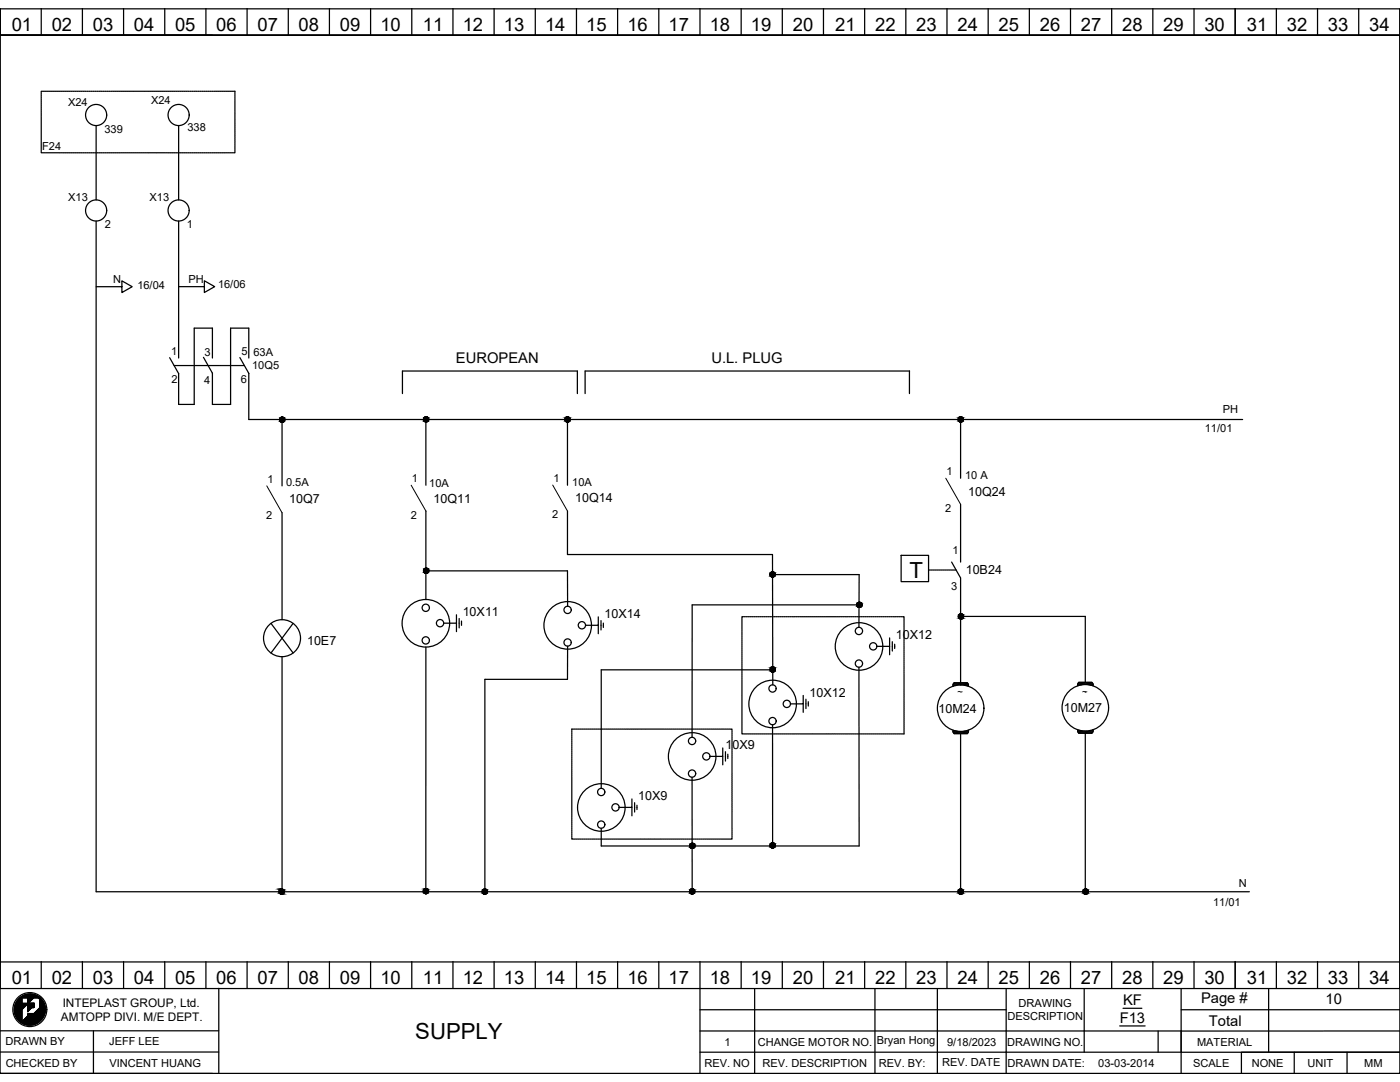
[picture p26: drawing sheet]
<svg xmlns="http://www.w3.org/2000/svg" width="279mm" height="216mm" viewBox="0 0 279 216" stroke-linecap="round" stroke-linejoin="round" font-family="sans-serif">
<defs><g id="words">
<g font-size="4.4">
<text x="181.5" y="115.3">T</text>
<text x="82.9" y="207.3">SUPPLY</text>
</g>
<g font-size="3.7">
<text x="2.3" y="6.2">01</text>
<text x="10.3" y="6.2">02</text>
<text x="18.5" y="6.2">03</text>
<text x="26.7" y="6.2">04</text>
<text x="34.9" y="6.2">05</text>
<text x="43.2" y="6.2">06</text>
<text x="51.4" y="6.2">07</text>
<text x="59.6" y="6.2">08</text>
<text x="67.8" y="6.2">09</text>
<text x="75.9" y="6.2">10</text>
<text x="84.4" y="6.2">11</text>
<text x="92.4" y="6.2">12</text>
<text x="100.6" y="6.2">13</text>
<text x="108.8" y="6.2">14</text>
<text x="117" y="6.2">15</text>
<text x="125.2" y="6.2">16</text>
<text x="133.4" y="6.2">17</text>
<text x="141.6" y="6.2">18</text>
<text x="149.8" y="6.2">19</text>
<text x="158.2" y="6.2">20</text>
<text x="166.7" y="6.2">21</text>
<text x="174.7" y="6.2">22</text>
<text x="182.9" y="6.2">23</text>
<text x="191.1" y="6.2">24</text>
<text x="199.3" y="6.2">25</text>
<text x="207.5" y="6.2">26</text>
<text x="215.7" y="6.2">27</text>
<text x="223.9" y="6.2">28</text>
<text x="232.2" y="6.2">29</text>
<text x="240.4" y="6.2">30</text>
<text x="248.8" y="6.2">31</text>
<text x="256.8" y="6.2">32</text>
<text x="265" y="6.2">33</text>
<text x="273.2" y="6.2">34</text>
<text x="2.3" y="196.4">01</text>
<text x="10.3" y="196.4">02</text>
<text x="18.5" y="196.4">03</text>
<text x="26.7" y="196.4">04</text>
<text x="34.9" y="196.4">05</text>
<text x="43.2" y="196.4">06</text>
<text x="51.4" y="196.4">07</text>
<text x="59.6" y="196.4">08</text>
<text x="67.8" y="196.4">09</text>
<text x="75.9" y="196.4">10</text>
<text x="84.4" y="196.4">11</text>
<text x="92.4" y="196.4">12</text>
<text x="100.6" y="196.4">13</text>
<text x="108.8" y="196.4">14</text>
<text x="117" y="196.4">15</text>
<text x="125.2" y="196.4">16</text>
<text x="133.4" y="196.4">17</text>
<text x="141.6" y="196.4">18</text>
<text x="149.8" y="196.4">19</text>
<text x="158.2" y="196.4">20</text>
<text x="166.7" y="196.4">21</text>
<text x="174.7" y="196.4">22</text>
<text x="182.9" y="196.4">23</text>
<text x="191.1" y="196.4">24</text>
<text x="199.3" y="196.4">25</text>
<text x="207.5" y="196.4">26</text>
<text x="215.7" y="196.4">27</text>
<text x="223.9" y="196.4">28</text>
<text x="232.2" y="196.4">29</text>
<text x="240.4" y="196.4">30</text>
<text x="248.8" y="196.4">31</text>
<text x="256.8" y="196.4">32</text>
<text x="265" y="196.4">33</text>
<text x="273.2" y="196.4">34</text>
</g>
<g font-size="2.9">
<text x="91" y="72.5">EUROPEAN</text>
<text x="142" y="72.5">U.L. PLUG</text>
<text x="224.1" y="200.6">KF</text>
<text x="239.7" y="200.1">Page #</text>
<text x="264.6" y="200.4">10</text>
<text x="223.5" y="204.1">F13</text>
<text x="241.3" y="204.6">Total</text>
</g>
<g font-size="2.5">
<text x="57.7" y="100.4">10Q7</text>
<text x="86.5" y="100.3">10Q11</text>
<text x="114.8" y="100.3">10Q14</text>
<text x="193.2" y="98.9">10Q24</text>
<text x="192.7" y="114.6">10B24</text>
<text x="92.3" y="122.9">10X11</text>
<text x="120.6" y="123.3">10X14</text>
<text x="61.3" y="128.7">10E7</text>
<text x="178.8" y="127.5">10X12</text>
<text x="161.5" y="139">10X12</text>
<text x="187.3" y="142.2">10M24</text>
<text x="212.3" y="142">10M27</text>
<text x="144.8" y="149.5">10X9</text>
<text x="127.4" y="159.6">10X9</text>
</g>
<g font-size="2.4">
<text x="12.2" y="203.7">AMTOPP DIVI. M/E DEPT.</text>
<text x="12.5" y="200.9">INTEPLAST GROUP, Ltd.</text>
</g>
<g font-size="2.2">
<text x="13.6" y="21.2">X24</text>
<text x="30.1" y="20.8">X24</text>
<text x="8.4" y="29.9">F24</text>
<text x="20.9" y="26.6">339</text>
<text x="37.4" y="26.2">338</text>
<text x="13.6" y="40">X13</text>
<text x="29.8" y="40">X13</text>
<text x="20.9" y="45.4">2</text>
<text x="37.3" y="45.4">1</text>
<text x="22.6" y="56.5">N</text>
<text x="27.4" y="57.6">16/04</text>
<text x="37.6" y="56.5">PH</text>
<text x="43.5" y="57.5">16/06</text>
<text x="34.2" y="70.9">1</text>
<text x="40.8" y="71.1">3</text>
<text x="48.2" y="70.9">5</text>
<text x="50.6" y="71.1">63A</text>
<text x="34.2" y="76.5">2</text>
<text x="40.7" y="76.6">4</text>
<text x="48.1" y="76.5">6</text>
<text x="50.3" y="73.7">10Q5</text>
<text x="244" y="82.5">PH</text>
<text x="240.4" y="86.2">11/01</text>
<text x="188.9" y="94.8">1</text>
<text x="192.6" y="95.6">10 A</text>
<text x="53.4" y="96.3">1</text>
<text x="57.1" y="96.9">0.5A</text>
<text x="82.2" y="96.2">1</text>
<text x="85.7" y="97.1">10A</text>
<text x="110.4" y="96.2">1</text>
<text x="114.2" y="97.1">10A</text>
<text x="53.1" y="103.6">2</text>
<text x="82" y="103.5">2</text>
<text x="110.2" y="103.4">2</text>
<text x="188.6" y="102.1">2</text>
<text x="190.1" y="110.5">1</text>
<text x="189.8" y="117.8">3</text>
<text x="247.3" y="177">N</text>
<text x="242.1" y="180.7">11/01</text>
<text x="201" y="203.6">DESCRIPTION</text>
<text x="203.2" y="200.9">DRAWING</text>
<text x="1.1" y="208.6">DRAWN BY</text>
<text x="21.8" y="208.6">JEFF LEE</text>
<text x="144.6" y="208.6">1</text>
<text x="151.2" y="208.6">CHANGE MOTOR NO.</text>
<text x="175" y="208.4">Bryan Hong</text>
<text x="189" y="208.6">9/18/2023</text>
<text x="201" y="208.6">DRAWING NO.</text>
<text x="238.9" y="208.6">MATERIAL</text>
<text x="1.1" y="212.8">CHECKED BY</text>
<text x="21.8" y="212.8">VINCENT HUANG</text>
<text x="140.6" y="212.9">REV. NO</text>
<text x="152.2" y="212.9">REV. DESCRIPTION</text>
<text x="175.4" y="212.9">REV. BY:</text>
<text x="188" y="212.6">REV. DATE</text>
<text x="201.1" y="212.9">DRAWN DATE:</text>
<text x="219.2" y="212.9">03-03-2014</text>
<text x="238.1" y="212.9">SCALE</text>
<text x="249.8" y="212.9">NONE</text>
<text x="260.9" y="212.8">UNIT</text>
<text x="272.3" y="212.9">MM</text>
</g>
<g font-size="1.9">
<text x="191.1" y="138.7">~</text>
<text x="216" y="138.6">~</text>
</g>
</g></defs>
<g fill="none" stroke="#000" stroke-width=".25">
<path d="M0 1.8h279.4v212.4h-279.4zM0 7v-5.2v190.1v-4.2M8.2 1.7v5.3M8.2 18.5v.2M8.2 18.9v.2M8.2 19.3v.2M8.2 19.7v.2M8.5 18.2h-.3v.2M8.6 18.2h.3M9 18.2h.3M9.4 18.2h.3M9.8 18.2h.3"/>
<path d="M10.2 18.2h.3M10.6 18.2h.3M11 18.2h.3M11.4 18.2h.3M11.8 18.2h.3M12.2 18.2h.3M12.6 18.2h.3M13 18.2h.3M13.4 18.2h.3M13.8 18.2h.2M14.2 18.2h.2M14.6 18.2h.2"/>
<path d="M15 18.2h.2M15.4 18.2h.2M15.8 18.2h.2M16.2 18.2h.2M16.4 1.7v5.3M16.6 18.2h.2M16.9 18.2h.3M17.3 18.2h.3M17.7 18.2h.3M18.1 18.2h.3M18.5 18.2h.3M18.9 18.2h.3"/>
<path d="M19.3 18.2h.3M19.7 18.2h.3M20.1 18.2h.3M20.5 18.2h.3M20.9 18.2h.3M21.3 18.2h.3M21.7 18.2h.3M22.1 18.2h.3M22.5 18.2h.2M22.9 18.2h.2M23.3 18.2h.2M23.7 18.2h.2"/>
<path d="M24.1 18.2h.2M24.5 18.2h.2M24.7 1.7v5.3M24.9 18.2h.2M25.3 18.2h.2M25.6 18.2h.3M26 18.2h.3M26.4 18.2h.3M26.8 18.2h.3M27.2 18.2h.3M27.6 18.2h.3M28 18.2h.3"/>
<path d="M28.4 18.2h.3M28.8 18.2h.3M29.2 18.2h.3M29.6 18.2h.3M30 18.2h.3M30.4 18.2h.3M30.8 18.2h.2M31.2 18.2h.2M31.6 18.2h.2M32 18.2h.2M32.4 18.2h.2M32.8 18.2h.2"/>
<path d="M32.9 1.7v5.3M33.2 18.2h.2M33.6 18.2h.2M33.9 18.2h.3M34.3 18.2h.3M34.7 18.2h.3M35.1 18.2h.3M35.5 18.2h.3M35.9 18.2h.3M36.3 18.2h.3M36.7 18.2h.3M37.1 18.2h.3"/>
<path d="M37.5 18.2h.3M37.9 18.2h.3M38.3 18.2h.3M38.7 18.2h.3M39.1 18.2h.2M39.5 18.2h.2M39.9 18.2h.2M40.3 18.2h.2M40.7 18.2h.2M41.1 18.2h.2M41.1 1.7v5.3M41.5 18.2h.2"/>
<path d="M41.9 18.2h.2M42.2 18.2h.3M42.4 7h-42.4h279.4M42.6 18.2h.3M43 18.2h.3M43.4 18.2h.3M43.8 18.2h.3M44.2 18.2h.3M44.6 18.2h.3M45 18.2h.3M45.4 18.2h.3M45.8 18.2h.3"/>
<path d="M46.2 18.2h.3M46.6 18.2h.3v.2M46.9 18.5v.2M46.9 18.9v.2M46.9 19.3v.2M46.9 19.7v.2M49.3 1.7v5.3M57.5 1.7v5.3M65.7 1.7v5.3M74 1.7v5.3M82.2 1.7v5.3M90.4 1.7v5.3"/>
<path d="M98.6 1.7v5.3M106.8 1.7v5.3M115 1.7v5.3M123.3 1.7v5.3M131.5 1.7v5.3M139.7 1.7v5.3M147.9 1.7v5.3M156.1 1.7v5.3M164.3 1.7v5.3M172.6 1.7v5.3M180.8 1.7v5.3M189 1.7v5.3"/>
<path d="M197.2 1.7v5.3M205.4 1.7v5.3M213.6 1.7v5.3M221.9 1.7v5.3M230.1 1.7v5.3M238.3 1.7v5.3M246.5 1.7v5.3M254.7 1.7v5.3M262.9 1.7v5.3M271.2 1.7v5.3M279.4 1.8v195.5h-279.4v-5.4h279.4M8.2 30.3v.2h.3"/>
<path d="M8.2 20.1v.2M8.2 20.5v.2M8.2 20.9v.2M8.2 21.3v.2M8.2 21.6v.3M8.2 22v.3M8.2 22.4v.3M8.2 22.8v.3M8.2 23.2v.3M8.2 23.6v.3M8.2 24v.3M8.2 24.4v.3"/>
<path d="M8.2 24.8v.3M8.2 25.2v.3M8.2 25.6v.3M8.2 26v.3M8.2 26.4v.3M8.2 26.8v.3M8.2 27.2v.2M8.2 27.6v.2M8.2 28v.2M8.2 28.4v.2M8.2 28.8v.2M8.2 29.2v.2"/>
<path d="M8.2 29.6v.2M8.2 30v.2M8.6 30.5h.3M9 30.5h.3M9.4 30.5h.3M9.8 30.5h.3M10.2 30.5h.3M10.6 30.5h.3M11 30.5h.3M11.4 30.5h.3M11.8 30.5h.3M12.2 30.5h.3"/>
<path d="M12.6 30.5h.3M13 30.5h.3M13.4 30.5h.3M13.8 30.5h.2M14.2 30.5h.2M14.6 30.5h.2M15 30.5h.2M15.4 30.5h.2M15.8 30.5h.2M16.2 30.5h.2M16.6 30.5h.2M16.9 30.5h.3"/>
<path d="M17.3 30.5h.3M17.7 30.5h.3M18.1 30.5h.3M18.5 30.5h.3M18.9 30.5h.3M19.2 25.1v14.8M19.3 30.5h.3M19.7 30.5h.3M20.1 30.5h.3M20.5 30.5h.3M20.9 30.5h.3M21.3 30.5h.3"/>
<path d="M21.7 30.5h.3M22.1 30.5h.3M22.5 30.5h.2M22.9 30.5h.2M23.3 30.5h.2M23.7 30.5h.2M24.1 30.5h.2M24.5 30.5h.2M24.9 30.5h.2M25.3 30.5h.2M25.6 30.5h.3M26 30.5h.3"/>
<path d="M26.4 30.5h.3M26.8 30.5h.3M27.2 30.5h.3M27.6 30.5h.3M28 30.5h.3M28.4 30.5h.3M28.8 30.5h.3M29.2 30.5h.3M29.6 30.5h.3M30 30.5h.3M30.4 30.5h.3M30.8 30.5h.2"/>
<path d="M31.2 30.5h.2M31.6 30.5h.2M32 30.5h.2M32.4 30.5h.2M32.8 30.5h.2M33.2 30.5h.2M33.6 30.5h.2M33.9 30.5h.3M34.3 30.5h.3M34.7 30.5h.3M35.1 30.5h.3M35.5 30.5h.3"/>
<path d="M35.6 25.1v14.8M35.9 30.5h.3M36.3 30.5h.3M36.7 30.5h.3M37.1 30.5h.3M37.5 30.5h.3M37.9 30.5h.3M38.3 30.5h.3M38.7 30.5h.3M39.1 30.5h.2M39.5 30.5h.2M39.9 30.5h.2"/>
<path d="M40.3 30.5h.2M40.7 30.5h.2M41.1 30.5h.2M41.5 30.5h.2M41.9 30.5h.2M42.2 30.5h.3M42.6 30.5h.3M43 30.5h.3M43.4 30.5h.3M43.8 30.5h.3M44.2 30.5h.3M44.6 30.5h.3"/>
<path d="M45 30.5h.3M45.4 30.5h.3M45.8 30.5h.3M46.2 30.5h.3M46.9 30.3v.2h-.3M46.9 20.1v.2M46.9 20.5v.2M46.9 20.9v.2M46.9 21.3v.2M46.9 21.6v.3M46.9 22v.3M46.9 22.4v.3"/>
<path d="M46.9 22.8v.3M46.9 23.2v.3M46.9 23.6v.3M46.9 24v.3M46.9 24.4v.3M46.9 24.8v.3M46.9 25.2v.3M46.9 25.6v.3M46.9 26v.3M46.9 26.4v.3M46.9 26.8v.3M46.9 27.2v.2"/>
<path d="M46.9 27.6v.2M46.9 28v.2M46.9 28.4v.2M46.9 28.8v.2M46.9 29.2v.2M46.9 29.6v.2M46.9 30v.2M19.2 57.2h5.1v-1.2l2.1 1.2-2.1 1.2v-1.2M19.2 44.1v133.8h230.1M35.6 57.2h5.2v-1.2l2 1.2-2 1.2v-1.2M35.6 44.1v27.3M33.9 71.4l1.7 3.1"/>
<path d="M34.7 72.9h.2M35 72.9h.1M35.2 72.9h.1M35.4 72.9h.1M35.6 72.9h.1M35.8 72.9h.1M36 72.9h.1M36.2 72.9h.1M36.4 72.9h.1M36.6 72.9h.1M36.8 72.9h.1M37 72.9h.1"/>
<path d="M37.1 72.9h.2M37.3 72.9h.2M37.5 72.9h.2M37.7 72.9h.2M37.9 72.9h.2M38.1 72.9h.2M38.3 72.9h.2M38.5 72.9h.2M38.7 72.9h.2M38.9 72.9h.2M39.1 72.9h.2M39.3 72.9h.2"/>
<path d="M39.5 72.9h.2M39.7 72.9h.1M39.9 72.9h.1M40.1 72.9h.1M40.3 72.9h.1M40.5 72.9h.1M40.6 71.3l1.8 3.2M40.7 72.9h.1M40.9 72.9h.1M41.1 72.9h.1M41.3 72.9h.1M41.5 72.9h.1"/>
<path d="M41.7 72.9h.1M41.9 72.9h.1M42.1 72.9h.1M42.3 72.9h.1M42.4 71.4v-5.9h-3.6v15.2h-3.2v-6.2M42.5 72.9h.1M42.7 72.9h.1M42.9 72.9h.1M43.1 72.9h.1M43.3 72.9h.1M43.5 72.9h.1M43.7 72.9h.1"/>
<path d="M43.9 72.9h.1M44.1 72.9h.1M44.3 72.9h.1M44.5 72.9h.1M44.7 72.9h.1M44.9 72.9h.1M45.1 72.9h.1M45.2 72.9h.2M45.5 72.9h.1M45.6 72.9h.2M45.8 72.9h.2M46 72.9h.2"/>
<path d="M46.2 72.9h.2M46.4 72.9h.2M46.6 72.9h.2M46.8 72.9h.2M47 72.9h.2M47.2 72.9h.2M47.4 72.9h.2M47.6 72.9h.2M47.8 72.9h.2M47.9 71.4l1.8 3.1M48 72.9h.1M48.2 72.9h.1"/>
<path d="M48.4 72.9h.1M48.6 72.9h.2M49.7 74.5v9.2h198.3M49.7 71.4v-5.9h-3.7v15.2h-3.6v-6.3M80.3 78.5v-4.5h34.9v4.5M116.8 78.5v-4.5h64.7v4.5M56.3 83.7v13.3M85 83.7v13.1M113.3 83.7v13.1M191.7 83.7v11.7M56.3 102.3v21.4M85 102v17.6"/>
<path d="M85 113.9h28.3v7.1M113.3 102v8.6h40.9v26.1M154.2 114.7h17.3l-.1 10.5M179.8 110.8h5.5v5.3h-5.5zM185.3 113.7h.3M185.8 113.7h.2M186.2 113.7h.2M186.5 113.7h.3M186.9 113.7h.3M187.3 113.7h.3M187.7 113.7h.3M188.1 113.7h.3"/>
<path d="M188.5 113.7h.3M188.9 113.7h.3M189.3 113.7h.3M189.7 113.7h.3M189.9 112.2l1.8 3.1v21M190.1 113.7h.3M190.5 113.7h.3M191.7 100.6v11.6M54.1 124.4l4.4 5.9M56.3 131v46.9M58.5 124.4l-4.4 5.9M85 129.1v48.7"/>
<path d="M91.1 122.7v1.6h-2.5M91.1 124.3v1.7M91.6 123.4v1.9M92.1 123.9v.9M113.3 128.9v6.7h-16.5v42.3M119.4 123.1v1.7h-2.5M119.4 124.8v1.6M119.9 123.8v1.9M120.4 124.3v.9M148.1 123.4v.2M148.1 123.8v.2M148.1 124.1v.3"/>
<path d="M148.1 124.5v.3M148.1 124.9v.3M148.1 125.3v.3M148.1 125.7v.3M148.1 126.1v.3M148.1 126.5v.3M148.1 126.9v.3M148.1 127.3v.3M148.1 127.7v.3M148.1 128.1v.3M148.1 128.5v.3M148.1 128.9v.3"/>
<path d="M148.1 129.3v.2M148.1 129.7v.2M148.1 130.1v.2M148.1 130.5v.2M148.1 130.9v.2M148.1 131.3v.2M148.1 131.7v.2M148.1 132v.3M148.1 132.4v.3M148.1 132.8v.3M148.1 133.2v.3M148.1 133.6v.3"/>
<path d="M148.1 134v.3M148.1 134.4v.3M148.1 134.8v.3M148.1 135.2v.3M148.1 135.6v.3M148.1 136v.3M148.1 136.4v.3M148.1 136.8v.3M148.1 137.2v.3M148.1 137.6v.2M148.1 138v.2M148.1 138.4v.2"/>
<path d="M148.1 138.8v.2M148.1 139.2v.2M148.1 139.6v.2M148.1 140v.2M148.4 123.1h-.3v.1M148.5 123.1h.3M148.9 123.1h.3M149.3 123.1h.3M149.7 123.1h.2M150.1 123.1h.2M150.5 123.1h.2M150.9 123.1h.2"/>
<path d="M151.3 123.1h.2M151.7 123.1h.2M152.1 123.1h.2M152.5 123.1h.2M152.8 123.1h.3M153.2 123.1h.3M153.6 123.1h.3M154 123.1h.3M154.2 133.7h-34.2v23.6M154.4 123.1h.3M154.8 123.1h.3M155.2 123.1h.3"/>
<path d="M155.6 123.1h.3M156 123.1h.3M156.4 123.1h.3M156.8 123.1h.3M157.2 123.1h.3M157.6 123.1h.3M158 123.1h.3M158.4 123.1h.2M158.8 123.1h.2M159.2 123.1h.2M159.6 123.1h.2M160 123.1h.2"/>
<path d="M160.3 138.8v1.7h-2.5M160.4 123.1h.2M160.8 123.1h.2M160.8 139.5v1.9M161.1 123.1h.3M161.5 123.1h.3M161.9 123.1h.3M162.3 123.1h.3M162.7 123.1h.3M163.1 123.1h.3M163.5 123.1h.3M163.9 123.1h.3"/>
<path d="M164.3 123.1h.3M164.7 123.1h.3M165.1 123.1h.3M165.5 123.1h.3M165.9 123.1h.3M166.3 123.1h.2M166.7 123.1h.2M167.1 123.1h.2M167.5 123.1h.2M167.9 123.1h.2M168.3 123.1h.2M168.7 123.1h.2"/>
<path d="M169.1 123.1h.2M169.4 123.1h.3M169.8 123.1h.3M170.2 123.1h.3M170.6 123.1h.3M171 123.1h.3M171.4 133.1l.1 35.7h-51.5v-3.5M171.4 123.1h.3M171.5 120.7h-33.4v26.4M171.8 123.1h.3M172.2 123.1h.3M172.6 123.1h.3"/>
<path d="M173 123.1h.3M173.4 123.1h.3M173.8 123.1h.3M174.2 123.1h.3M174.6 123.1h.3M175 123.1h.2M175.4 123.1h.2M175.8 123.1h.2M176.2 123.1h.2M176.6 123.1h.2M177 123.1h.2M177.4 123.1h.2"/>
<path d="M177.5 127.3v1.7h-2.5M177.5 129v1.7M177.8 123.1h.2M178.1 128v1.9M178.1 123.1h.3M178.5 123.1h.3M178.6 128.5v.9M178.9 123.1h.3M179.3 123.1h.3M179.7 123.1h.3M180.1 123.1h.3v.1M180.4 123.4v.2"/>
<path d="M180.4 123.8v.2M180.4 124.1v.3M180.4 124.5v.3M180.4 124.9v.3M180.4 125.3v.3M180.4 125.7v.3M180.4 126.1v.3M180.4 126.5v.3M180.4 126.9v.3M180.4 127.3v.3M180.4 127.7v.3M180.4 128.1v.3"/>
<path d="M180.4 128.5v.3M180.4 128.9v.3M180.4 129.3v.2M180.4 129.7v.2M180.4 130.1v.2M180.4 130.5v.2M180.4 130.9v.2M180.4 131.3v.2M180.4 131.7v.2M180.4 132v.3M180.4 132.4v.3M180.4 132.8v.3"/>
<path d="M180.4 133.2v.3M180.4 133.6v.3M180.4 134v.3M180.4 134.4v.3M180.4 134.8v.3M180.4 135.2v.3M180.4 135.6v.3M180.4 136v.3M180.4 136.4v.3M180.4 136.8v.3M180.4 137.2v.3M180.4 137.6v.2"/>
<path d="M180.4 138v.2M180.4 138.4v.2M180.4 138.8v.2M180.4 139.2v.2M180.4 139.6v.2M180.4 140v.2M190.4 136.2l-.2 .4v.3M190.4 136.2h2.6M190.5 136.2l-.2 .3M190.7 136.2l-.5 .6M190.9 136.2l-.6 .7M191.2 136.2l-.6 .6"/>
<path d="M191.4 136.2l-.5 .5M191.6 136.2l-.4 .5M191.7 123h24.9v13.1M191.7 136.6v.1M191.9 136.2l-.5 .5M192.1 136.2l-.4 .5M192.4 136.2l-.5 .5M192.6 136.2l-.5 .5M192.8 136.2l-.5 .5M193 136.2l.2 .3 .1 .4M193 136.3l-.5 .4M193.2 136.4l-.5 .4"/>
<path d="M193.2 136.5l-.3 .3M193.3 136.7l-.2 .2M215.3 136.1l-.2 .4v.4M215.3 136.1l2.6 .1 .2 .2 .1 .5M215.4 136.1l-.3 .3M215.6 136.1l-.5 .6M215.8 136.1l-.7 .7M216.1 136.1l-.6 .6M216.3 136.1l-.5 .6M216.5 136.1l-.4 .5M216.6 138v.1M216.8 136.1l-.5 .5"/>
<path d="M217 136.1l-.4 .5M217.2 136.1l-.4 .5M217.5 136.1l-.5 .5M217.7 136.1l-.5 .5M217.9 136.2l-.5 .5M218 136.3l-.4 .4M218.1 136.4l-.3 .3M218.2 136.6l-.2 .2M114.1 145.8v.3M114.1 146.2v.3M114.1 146.6v.3M114.1 147v.3"/>
<path d="M114.1 147.4v.3M114.1 147.8v.3M114.1 148.2v.3M114.1 148.6v.3M114.1 149v.3M114.1 149.4v.3M114.1 149.8v.3M114.1 150.2v.3M114.1 150.6v.3M114.1 151v.3M114.1 151.4v.2M114.1 151.8v.2"/>
<path d="M114.1 152.2v.2M114.1 152.6v.2M114.1 153v.2M114.1 153.4v.2M114.1 153.8v.2M114.1 154.2v.2M114.1 154.5v.3M114.1 154.9v.3M114.1 155.3v.3M114.1 155.7v.3M114.1 156.1v.3M114.1 156.5v.3"/>
<path d="M114.1 156.9v.3M114.1 157.3v.3M114.1 157.7v.3M114.1 158.1v.3M114.1 158.5v.3M114.1 158.9v.3M114.1 159.3v.3M114.1 159.7v.2M114.4 145.5h-.3v.2M114.5 145.5h.3M114.9 145.5h.3M115.3 145.5h.3"/>
<path d="M115.7 145.5h.3M116.1 145.5h.3M116.5 145.5h.3M116.9 145.5h.3M117.3 145.5h.3M117.7 145.5h.3M118.1 145.5h.3M118.5 145.5h.3M118.9 145.5h.3M119.3 145.5h.3M119.7 145.5h.3M120.1 145.5h.2"/>
<path d="M120.5 145.5h.2M120.9 145.5h.2M121.3 145.5h.2M121.7 145.5h.2M122.1 145.5h.2M122.5 145.5h.2M122.9 145.5h.2M123.2 145.5h.3M123.6 145.5h.3M124 145.5h.3M124.4 145.5h.3M124.8 145.5h.3"/>
<path d="M125.2 145.5h.3M125.6 145.5h.3M126 145.5h.3M126.1 159.4v1.7h-2.5M126.4 145.5h.3M126.8 145.5h.3M127.2 145.5h.3M127.6 145.5h.3M128 145.5h.3M128.4 145.5h.3M128.8 145.5h.2M129.2 145.5h.2"/>
<path d="M129.6 145.5h.2M130 145.5h.2M130.4 145.5h.2M130.8 145.5h.2M131.2 145.5h.2M131.6 145.5h.2M131.9 145.5h.3M132.3 145.5h.3M132.7 145.5h.3M133.1 145.5h.3M133.5 145.5h.3M133.9 145.5h.3"/>
<path d="M134.3 145.5h.3M134.7 145.5h.3M135.1 145.5h.3M135.5 145.5h.3M135.9 145.5h.3M136.3 145.5h.3M136.7 145.5h.3M137.1 145.5h.2M137.5 145.5h.2M137.9 145.5h.2M138.1 155.1v22.8M138.3 145.5h.2"/>
<path d="M138.7 145.5h.2M139.1 145.5h.2M139.5 145.5h.2M139.9 145.5h.2M140.2 145.5h.3M140.6 145.5h.3M141 145.5h.3M141.4 145.5h.3M141.8 145.5h.3M142.2 145.5h.3M142.6 145.5h.3M143 145.5h.3"/>
<path d="M143.4 145.5h.3M143.8 145.5h.3M144.2 145.5h.3M144.2 149.2v1.7h-2.5M144.2 150.9v1.7M144.6 145.5h.3M144.8 150v1.9M145 145.5h.3M145.3 150.5v.9M145.4 145.5h.2M145.8 145.5h.3v.2M146.1 145.8v.3"/>
<path d="M146.1 146.2v.3M146.1 146.6v.3M146.1 147v.3M146.1 147.4v.3M146.1 147.8v.3M146.1 148.2v.3M146.1 148.6v.3M146.1 149v.3M146.1 149.4v.3M146.1 149.8v.3M146.1 150.2v.3M146.1 150.6v.3"/>
<path d="M146.1 151v.3M146.1 151.4v.2M146.1 151.8v.2M146.1 152.2v.2M146.1 152.6v.2M146.1 153v.2M146.1 153.4v.2M146.1 153.8v.2M146.1 154.2v.2M146.1 154.5v.3M146.1 154.9v.3M146.1 155.3v.3"/>
<path d="M146.1 155.7v.3M146.1 156.1v.3M146.1 156.5v.3M146.1 156.9v.3M146.1 157.3v.3M146.1 157.7v.3M146.1 158.1v.3M146.1 158.5v.3M146.1 158.9v.3M146.1 159.3v.3M146.1 159.7v.2M148.1 146.3v.1h.3"/>
<path d="M148.1 140.4v.2M148.1 140.7v.3M148.1 141.1v.3M148.1 141.5v.3M148.1 141.9v.3M148.1 142.3v.3M148.1 142.7v.3M148.1 143.1v.3M148.1 143.5v.3M148.1 143.9v.3M148.1 144.3v.3M148.1 144.7v.3"/>
<path d="M148.1 145.1v.3M148.1 145.5v.3M148.1 145.9v.3M148.5 146.4h.3M148.9 146.4h.3M149.3 146.4h.3M149.7 146.4h.2M150.1 146.4h.2M150.5 146.4h.2M150.9 146.4h.2M151.3 146.4h.2M151.7 146.4h.2"/>
<path d="M152.1 146.4h.2M152.5 146.4h.2M152.8 146.4h.3M153.2 146.4h.3M153.6 146.4h.3M154 146.4h.3M154.2 144.6v24.1M154.4 146.4h.3M154.8 146.4h.3M155.2 146.4h.3M155.6 146.4h.3M156 146.4h.3"/>
<path d="M156.4 146.4h.3M156.8 146.4h.3M157.2 146.4h.3M157.6 146.4h.3M158 146.4h.3M158.4 146.4h.2M158.8 146.4h.2M159.2 146.4h.2M159.6 146.4h.2M160 146.4h.2M160.3 140.5v1.6M160.4 146.4h.2"/>
<path d="M160.8 146.4h.2M161.1 146.4h.3M161.3 140v.9M161.5 146.4h.3M161.9 146.4h.3M162.3 146.4h.3M162.7 146.4h.3M163.1 146.4h.3M163.5 146.4h.3M163.9 146.4h.3M164.3 146.4h.3M164.7 146.4h.3"/>
<path d="M165.1 146.4h.3M165.5 146.4h.3M165.9 146.4h.3M166.3 146.4h.2M166.7 146.4h.2M167.1 146.4h.2M167.5 146.4h.2M167.9 146.4h.2M168.3 146.4h.2M168.7 146.4h.2M169.1 146.4h.2M169.4 146.4h.3"/>
<path d="M169.8 146.4h.3M170.2 146.4h.3M170.6 146.4h.3M171 146.4h.3M171.4 146.4h.3M171.8 146.4h.3M172.2 146.4h.3M172.6 146.4h.3M173 146.4h.3M173.4 146.4h.3M173.8 146.4h.3M174.2 146.4h.3"/>
<path d="M174.6 146.4h.3M175 146.4h.2M175.4 146.4h.2M175.8 146.4h.2M176.2 146.4h.2M176.6 146.4h.2M177 146.4h.2M177.4 146.4h.2M177.8 146.4h.2M178.1 146.4h.3M178.5 146.4h.3M178.9 146.4h.3"/>
<path d="M179.3 146.4h.3M179.7 146.4h.3M180.4 140.4v.2M180.4 140.7v.3M180.4 141.1v.3M180.4 141.5v.3M180.4 141.9v.3M180.4 142.3v.3M180.4 142.7v.3M180.4 143.1v.3M180.4 143.5v.3M180.4 143.9v.3"/>
<path d="M180.4 144.3v.3M180.4 144.7v.3M180.4 145.1v.3M180.4 145.5v.3M180.4 145.9v.3M180.4 146.3v.1h-.3M190.2 145.7v.3l.2 .4h2.6M190.3 145.7l-.1 .2M190.5 145.8l-.3 .3M190.7 145.8l-.4 .5M190.9 145.9l-.5 .5M191.1 145.9l-.5 .5"/>
<path d="M191.3 145.9l-.4 .5M191.5 146l-.4 .4M191.7 146.4v31.5M191.7 146h.1M191.8 146l-.5 .4M192 145.9l-.4 .5M192.3 145.9l-.5 .5M192.5 145.9l-.5 .5M192.8 145.8l-.5 .6M193.2 145.7l-.7 .7M193.2 146.1l-.2 .3M193.3 145.7l-.1 .5-.2 .2"/>
<path d="M193.3 145.9l-.6 .5M215.1 145.6v.3l.2 .4M215.2 145.7l-.1 .1M215.4 145.7l-.3 .3M215.6 145.8l-.4 .4M215.8 145.8l-.5 .5M216 145.8l-.5 .5M216.2 145.9l-.5 .4M216.4 145.9l-.4 .4M216.6 146.3v31.6M216.7 145.9l-.5 .4M216.9 145.9l-.5 .4"/>
<path d="M217.2 145.8l-.5 .5M217.4 145.8l-.5 .5M217.7 145.7l-.6 .6M218.1 145.6l-.7 .7M218.1 146.1l-.2 .2M218.2 145.6l-.1 .5-.2 .2h-2.6M218.2 145.8l-.6 .5M114.1 167.2v.2h.3M114.1 160.1v.2M114.1 160.5v.2M114.1 160.9v.2M114.1 161.3v.2"/>
<path d="M114.1 161.7v.2M114.1 162.1v.2M114.1 162.4v.3M114.1 162.8v.3M114.1 163.2v.3M114.1 163.6v.3M114.1 164v.3M114.1 164.4v.3M114.1 164.8v.3M114.1 165.2v.3M114.1 165.6v.3M114.1 166v.3"/>
<path d="M114.1 166.4v.3M114.1 166.8v.3M114.5 167.4h.3M114.9 167.4h.3M115.3 167.4h.3M115.7 167.4h.3M116.1 167.4h.3M116.5 167.4h.3M116.9 167.4h.3M117.3 167.4h.3M117.7 167.4h.3M118.1 167.4h.3"/>
<path d="M118.5 167.4h.3M118.9 167.4h.3M119.3 167.4h.3M119.7 167.4h.3M120.1 167.4h.2M120.5 167.4h.2M120.9 167.4h.2M121.3 167.4h.2M121.7 167.4h.2M122.1 167.4h.2M122.5 167.4h.2M122.9 167.4h.2"/>
<path d="M123.2 167.4h.3M123.6 167.4h.3M124 167.4h.3M124.4 167.4h.3M124.8 167.4h.3M125.2 167.4h.3M125.6 167.4h.3M126 167.4h.3M126.1 161.1v1.7M126.4 167.4h.3M126.7 160.2v1.8M126.8 167.4h.3"/>
<path d="M127.1 160.7v.8M127.2 167.4h.3M127.6 167.4h.3M128 167.4h.3M128.4 167.4h.3M128.8 167.4h.2M129.2 167.4h.2M129.6 167.4h.2M130 167.4h.2M130.4 167.4h.2M130.8 167.4h.2M131.2 167.4h.2"/>
<path d="M131.6 167.4h.2M131.9 167.4h.3M132.3 167.4h.3M132.7 167.4h.3M133.1 167.4h.3M133.5 167.4h.3M133.9 167.4h.3M134.3 167.4h.3M134.7 167.4h.3M135.1 167.4h.3M135.5 167.4h.3M135.9 167.4h.3"/>
<path d="M136.3 167.4h.3M136.7 167.4h.3M137.1 167.4h.2M137.5 167.4h.2M137.9 167.4h.2M138.3 167.4h.2M138.7 167.4h.2M139.1 167.4h.2M139.5 167.4h.2M139.9 167.4h.2M140.2 167.4h.3M140.6 167.4h.3"/>
<path d="M141 167.4h.3M141.4 167.4h.3M141.8 167.4h.3M142.2 167.4h.3M142.6 167.4h.3M143 167.4h.3M143.4 167.4h.3M143.8 167.4h.3M144.2 167.4h.3M144.6 167.4h.3M145 167.4h.3M145.4 167.4h.2"/>
<path d="M146.1 167.2v.2h-.3M146.1 160.1v.2M146.1 160.5v.2M146.1 160.9v.2M146.1 161.3v.2M146.1 161.7v.2M146.1 162.1v.2M146.1 162.4v.3M146.1 162.8v.3M146.1 163.2v.3M146.1 163.6v.3M146.1 164v.3"/>
<path d="M146.1 164.4v.3M146.1 164.8v.3M146.1 165.2v.3M146.1 165.6v.3M146.1 166v.3M146.1 166.4v.3M146.1 166.8v.3M4 199.1l-.4 .4M4.2 198.9l-.8 .8M4.3 198.9h1.2v1.3h-1.2zM4.4 199.2l-1.5 1.4M4.4 199.2l-1.5 1.5"/>
<path d="M4.4 199.3l-1.5 1.5M4.4 199.4l-1.5 1.5M4.4 199.4l-1.5 1.6M4.4 199.5l-1.5 1.5M4.4 199.6l-1.5 1.5M4.4 199.7l-1.6 1.5M4.4 199.7l-1.6 1.6M4.4 199.8l-1.6 1.5M4.4 199.9l-1.6 1.5M4.4 199.9l-1.6 1.6M4.4 200l-1.6 1.6M4.4 198.7l-1.2 1.2"/>
<path d="M4.6 198.7l-1.4 1.4M4.7 198.6l-1.6 1.6M4.8 198.6l-1.7 1.7M4.9 198.5l-1.9 1.9M5.1 198.4l-2.1 2.1M5.2 198.4l-.7 .7M5.3 198.4l-.7 .7M5.4 198.4l-.7 .7M5.5 198.4l-.8 .7M5.5 198.4l-.7 .7M5.6 198.4l-.7 .7M5.7 198.3l-.8 .8"/>
<path d="M5.8 198.3l-.8 .8M5.8 198.3l-.7 .8M5.9 198.3l-.8 .8M6 198.3l-.8 .8M6.1 198.3l-.8 .8M6.2 198.3l-.8 .8M6.2 198.3l-.7 .8M6.3 198.4l-.7 .7M6.4 198.4l-.8 .8M6.5 198.4l-.9 .9M6.6 198.4l-1 1M6.7 198.4l-1.1 1.1"/>
<path d="M6.7 198.4l-1.1 1.2M6.8 198.4l-1.2 1.3M6.8 198.9h.8l.4 .2 .1 1.9-1.3 1.3h-1.3v.4l-1.2 1.3v-2.5zM6.8 198.5l-1.2 1.2M6.9 198.5l-1.3 1.3M6.9 198.5l-1.3 1.4M7 198.5l-1.4 1.4M7 198.5l-1.4 1.5M7.1 198.5l-1.5 1.6M7.1 198.6l-1.5 1.5M7.2 198.6l-1.6 1.6M7.2 198.6l-4.1 4.1"/>
<path d="M7.3 198.6l-.5 .5M7.3 198.7l-.4 .4M7.4 198.7l-.5 .4M7.4 198.7l-.4 .4M7.5 198.7l-.4 .4M7.5 198.8l-.3 .3M7.6 198.8l-.3 .3M7.7 198.9l-.3 .2M7.7 198.9l-.2 .2M7.8 198.9l-.3 .2M7.8 198.9l-.2 .2M7.8 199l-.1 .1"/>
<path d="M7.9 199.3l.2-.1-.2 .2M7.9 199l-.2 .2M7.9 199.5l.3-.2-.3 .3M7.9 199.1l-.1 .1M8 199.1l-.2 .2M8.1 199.2l-.2 .3M8.2 191.9v5.3M8.2 199.3l-.3 .4M8.3 199.4l-.4 .3M8.3 199.4l-.4 .4M8.3 199.4l-.4 .5M8.4 199.5l-.5 .4"/>
<path d="M8.4 199.5l-.5 .5M8.5 199.6l-.6 .6M8.5 199.7l-.6 .6M8.6 199.8l-.7 .8M8.6 199.9l-.7 .7M8.7 199.9l-.8 .8M8.7 200l-.8 .8M16.4 191.9v5.3M24.7 191.9v5.3M32.9 191.9v5.3M41.1 191.9v5.3M43.7 197.2v17"/>
<path d="M49.3 191.9v5.3M57.5 191.9v5.3M65.7 191.9v5.3M74 191.9v5.3M82.2 191.9v5.3M90.4 191.9v5.3M98.6 191.9v5.3M106.8 191.9v5.3M115 191.9v5.3M123.3 191.9v5.3M131.5 191.9v5.3M139.7 191.9v22.3"/>
<path d="M147.9 191.9v5.3M150.6 197.3v16.9M156.1 191.9v5.3M164.3 191.9v5.3M172.6 191.9v5.3M174.6 197.3v16.9M180.8 191.9v5.3M187.1 197.3v16.9M189 191.9v5.3M197.2 191.9v5.3M200.8 197.3v16.9M205.4 191.9v5.3"/>
<path d="M213.6 191.9v5.3M216.4 197.3v8.4h19.3M221.9 191.9v5.3M230.1 191.9v5.3M235.7 197.3v16.9M238.3 191.9v5.3M246.5 191.9v5.3M253.2 197.3v12.7M254.7 191.9v5.3M262.9 191.9v5.3M271.2 191.9v5.3M0 209.9h43.7"/>
<path d="M0 205.7h43.7M0 214.2h42.4M4.4 201.5l-1.3 1.3M4.4 201.6l-1.2 1.2M4.4 201.9l-1.2 1.1M4.4 201.9l-1.1 1.1M4.4 202l-1.1 1.1M4.4 202.2l-1 1M4.4 202.5l-.9 .9M4.4 203l-.7 .6M4.4 200.1l-1.6 1.5M4.4 200.1l-1.6 1.6"/>
<path d="M4.4 200.2l-1.6 1.6M4.4 200.3l-1.5 1.5M4.4 201.6l-1.2 1.3M4.4 201.7l-1.2 1.2M4.4 201.8l-1.2 1.2M4.4 202.1l-1.1 1M4.4 202.1l-1 1.1M4.4 202.3l-1 1M4.4 202.3l-1 1 1-.9M4.4 202.6l-.8 .8M4.4 202.7l-.8 .8M4.4 202.8l-.8 .7"/>
<path d="M4.4 202.8l-.7 .8M4.4 202.9l-.7 .7M4.4 203l-.6 .7M4.4 203.1l-.6 .6M4.4 203.2l-.6 .5M4.4 203.2l-.5 .6M4.4 203.3l-.5 .5M4.4 203.4l-.5 .4M4.4 203.4l-.4 .5M4.4 203.5l-.4 .4M4.4 203.6l-.4 .3M4.4 203.6l-.3 .4"/>
<path d="M4.4 203.7l-.3 .3M4.5 200.3l-1.6 1.6M4.6 200.3l-1.7 1.7M4.7 200.3l-1.8 1.7M4.7 200.3l-1.8 1.8M4.8 200.3l-1.9 1.9M4.9 200.3l-2 1.9M4.9 200.3l-2 2M5 200.3l-2 2M5.1 200.3l-2.1 2.1M5.2 200.3l-2.2 2.2M5.3 200.3l-2.3 2.2"/>
<path d="M5.3 200.3l-2.3 2.3M5.4 200.3l-2.3 2.3M5.5 200.3l-2.4 2.4M5.6 200.2h-.1M5.6 202.2v.1M5.7 200.2l-.2 .1h.1M5.7 202.2l-.1 .1M5.7 202.2l-.1 .2M5.7 200.2l-.2 .2 .2-.1M5.8 202.2l-.2 .3M5.8 200.2l-.3 .3 .3-.2M5.9 202.2l-.3 .3"/>
<path d="M5.9 200.2l-.4 .3 .3-.2M5.9 202.2l-.3 .4M6 200.2l-.5 .4 .4-.3M6 200.3l-.4 .4M6 202.2l-1.8 1.8 .2-.2M6 200.2l-.5 .5M6.1 202.2l-1.8 1.9M6.1 200.2l-.6 .6 .5-.5M6.2 202.2l-1.9 1.9M6.2 200.2l-.7 .6 .7-.5M6.2 200.3l-.6 .7M6.3 200.2l-.8 .7"/>
<path d="M6.3 202.2l-1.9 1.9M6.3 200.2l-.8 .8 .8-.7M6.4 202.2l-2 2M6.4 201h.4M6.4 200.3l-.8 .8M6.4 200.2l-.9 .9M6.4 202.2l-1.9 2 2-2M6.5 200.2l-1 .9 1-.8M6.6 200.2l-1.1 1 1-.9M6.6 202.2l-2 2M6.6 202.2l-2 2.1M6.6 200.2l-1.1 1.1 1.1-1"/>
<path d="M6.7 202.2l-2 2.1M6.7 200.2l-1.2 1.2 1.2-1.1M6.7 200.4l-1.1 1.2M6.7 200.8l-.3 .3M6.7 200.8l-.2 .3M6.8 200.2l-1.3 1.2 1.2-1.1M6.8 200.2h-1.3v1.7l1.3-1.3M6.8 200.2v.8M6.8 200.2l-1.3 1.3 1.2-1.2M6.8 200.3l-1.3 1.3M6.8 200.4l-1.3 1.3 1.2-1.2M6.8 200.5l-1.3 1.2"/>
<path d="M6.8 200.5l-1.3 1.3M6.8 200.7l-.3 .3M6.8 200.8l-.3 .2M6.8 200.9l-.2 .2M6.8 201l-.1 .1M7.9 200.1l.5-.6-.5 .6M7.9 200.4l.7-.7-.7 .8M8.5 203.3l-.7 .7M8.6 203.1l-1 1M8.7 202.9l-1.3 1.3M8.7 200.1l-.8 .8M8.8 200.1l-.9 .9"/>
<path d="M8.8 202.8l-1.5 1.5M8.8 200.2l-.9 .8M8.8 200.2l-4.1 4.1M8.8 202.7l-1.6 1.6M8.8 200.3l-4 4M8.9 200.3l-4.1 4.1M8.9 202.5l-1.9 1.9M8.9 200.4l-4 4M8.9 202.4l-2 2M8.9 200.5l-3.9 3.9M8.9 200.5l-3.8 3.9M8.9 202.3l-2.1 2.1"/>
<path d="M8.9 200.6l-3.8 3.8M9 200.7l-3.8 3.8M9 202.2l-2.3 2.3M9 200.8l-3.7 3.7M9 202.1l-2.4 2.4M9 200.9l-3.6 3.6M9 202l-2.5 2.5M9 201l-3.5 3.5M9 201.9l-2.6 2.6M9 201.1l-3.4 3.4M9 201.8l-2.7 2.7M9.1 201.7l-2.9 2.9"/>
<path d="M9.1 201.2l-3.4 3.4M9.1 201.3l-3.3 3.3M9.1 201.5l-3.1 3.1M9.1 201.6l-3 3M9.1 201.4l-3.2 3.2M18.6 205.7v8.5M139.7 201.5h61.1M139.7 205.7h76.7v4.3M139.7 210h96M223.5 204.7h5M224.1 201.2h3.8M231.1 205.7v4.3"/>
<path d="M235.7 201.5h43.7M258.3 210h-10.5v4.2M268.8 210h-10.5v4.2M279.4 205.7h-43.7v4.3h43.7h-10.6v4.2"/>
<circle cx="19.2" cy="22.9" r="2.11"/>
<circle cx="35.6" cy="22.9" r="2.11"/>
<circle cx="19.2" cy="42" r="2.11"/>
<circle cx="35.6" cy="42" r="2.11"/>
<circle cx="56.3" cy="83.7" r=".52"/>
<circle cx="85" cy="83.7" r=".52"/>
<circle cx="113.3" cy="83.7" r=".52"/>
<circle cx="191.7" cy="83.7" r=".52"/>
<circle cx="85" cy="113.9" r=".52"/>
<circle cx="154.2" cy="114.6" r=".52"/>
<circle cx="56.3" cy="127.3" r="3.7"/>
<circle cx="85" cy="127.8" r=".73"/>
<circle cx="85" cy="121.3" r=".73"/>
<circle cx="85" cy="124.4" r="4.7"/>
<circle cx="87.8" cy="124.3" r=".73"/>
<circle cx="113.3" cy="121.7" r=".73"/>
<circle cx="113.3" cy="128.2" r=".73"/>
<circle cx="113.3" cy="124.8" r="4.7"/>
<circle cx="116.1" cy="124.8" r=".73"/>
<circle cx="154.2" cy="137.4" r=".73"/>
<circle cx="154.2" cy="133.6" r=".52"/>
<circle cx="171.4" cy="132.4" r=".73"/>
<circle cx="171.4" cy="125.9" r=".73"/>
<circle cx="171.4" cy="129" r="4.7"/>
<circle cx="171.5" cy="120.7" r=".52"/>
<circle cx="174.3" cy="129" r=".73"/>
<circle cx="191.8" cy="123" r=".52"/>
<circle cx="120" cy="158" r=".73"/>
<circle cx="138.1" cy="147.9" r=".73"/>
<circle cx="138.1" cy="154.4" r=".73"/>
<circle cx="138.1" cy="150.9" r="4.7"/>
<circle cx="141" cy="150.9" r=".73"/>
<circle cx="154.2" cy="143.9" r=".73"/>
<circle cx="154.2" cy="140.5" r="4.7"/>
<circle cx="157" cy="140.4" r=".73"/>
<circle cx="191.7" cy="141.3" r="4.6"/>
<circle cx="216.6" cy="141.2" r="4.6"/>
<circle cx="85" cy="177.8" r=".52"/>
<circle cx="96.8" cy="177.9" r=".52"/>
<circle cx="120" cy="164.5" r=".73"/>
<circle cx="120" cy="161.1" r="4.7"/>
<circle cx="122.8" cy="161.1" r=".73"/>
<circle cx="138.1" cy="177.9" r=".52"/>
<circle cx="138.2" cy="168.8" r=".52"/>
<circle cx="154.2" cy="168.7" r=".52"/>
<circle cx="191.7" cy="177.9" r=".52"/>
<circle cx="216.7" cy="177.9" r=".52"/>
<circle cx="6" cy="201.5" r="3.4"/>
</g>
<path d="M53.2 97l3.1 5.3M82.1 96.8l2.9 5.2M110.3 96.8l3 5.2M188.7 95.4l3 5.2" fill="none" stroke="#000" stroke-width=".2"/>
<g fill="#000" stroke="#000" stroke-width=".2">
<path d="M56 178.4h.2zM56 177.4h.2zM56.2 178.4h.2z"/>
<path d="M56.3 83.2h.2zM56.2 83.2h.3z"/>
<path d="M56.2 83.2l.3 .1zM56.1 83.3h.4z"/>
<path d="M56.2 84.2h.3zM56.2 84.2l.2 .1z"/>
<path d="M56.1 83.3h.5zM56 83.3h.6z"/>
<path d="M56.1 84.2h.4zM56.1 84.2h.4z"/>
<path d="M56 83.3l.7 .1zM55.9 83.4h.8z"/>
<path d="M56 84.2h.6zM56 84.2h.5z"/>
<path d="M55.9 83.4l.9 .1zM55.9 83.4l.9 .1z"/>
<path d="M55.9 84.1h.8zM55.9 84.1l.7 .1z"/>
<path d="M55.9 83.5l.9 .1zM55.9 83.5l.9 .1z"/>
<path d="M55.9 84h.9zM55.9 84l.8 .1z"/>
<path d="M55.8 83.6l1 .1zM55.8 83.6l1 .1z"/>
<path d="M55.8 83.9h1zM55.8 83.9l1 .1z"/>
<path d="M55.8 83.7h1zM55.8 83.7h1z"/>
<path d="M55.8 83.8h1zM55.8 83.8l1 .1z"/>
<path d="M55.8 83.7h1zM55.8 83.7l1 .1z"/>
<path d="M85 83.2h.2zM84.9 83.2h.3z"/>
<path d="M84.9 83.2h.4zM84.8 83.2h.5z"/>
<path d="M84.9 84.2h.3zM84.9 84.2h.2z"/>
<path d="M84.8 83.2l.6 .1zM84.7 83.3h.7z"/>
<path d="M84.8 84.1h.5zM84.8 84.1l.4 .1z"/>
<path d="M84.7 83.3h.7zM84.7 83.3h.7z"/>
<path d="M84.7 84.1h.7zM84.7 84.1h.6z"/>
<path d="M84.7 83.3l.8 .1zM84.7 83.3l.8 .1z"/>
<path d="M84.7 84h.7zM84.7 84l.7 .1z"/>
<path d="M84.6 83.4l.9 .1zM84.6 83.4l.9 .1z"/>
<path d="M84.6 84h.9zM84.6 84h.8z"/>
<path d="M84.6 83.5l1 .1zM84.6 83.5l1 .1z"/>
<path d="M84.6 83.9h.9zM84.6 83.9l.9 .1z"/>
<path d="M84.5 83.6l1.1 .1zM84.5 83.6l1.1 .1z"/>
<path d="M84.5 83.8h1.1zM84.5 83.8l1 .1z"/>
<path d="M84.5 83.7h1.1zM84.5 83.7l1.1 .1z"/>
<path d="M113.2 83.2h.2zM113.1 83.2h.3z"/>
<path d="M113.1 83.2h.4zM113 83.2h.5z"/>
<path d="M113.1 84.2h.3zM113.1 84.2h.2z"/>
<path d="M113 83.2l.6 .1zM113 83.3h.6z"/>
<path d="M113 84.2h.5zM113 84.2h.4z"/>
<path d="M113 83.3l.6 .1zM112.9 83.4h.7z"/>
<path d="M113 84.1h.6zM113 84.1l.5 .1z"/>
<path d="M112.9 83.4h.8zM112.9 83.4h.8z"/>
<path d="M112.9 84.1h.7zM112.9 84.1h.7z"/>
<path d="M112.8 83.4l.9 .1zM112.8 83.4l.9 .1z"/>
<path d="M112.8 84h.9zM112.8 84l.8 .1z"/>
<path d="M112.8 83.5l1 .1zM112.8 83.5l1 .1z"/>
<path d="M112.8 83.9h.9zM112.8 83.9l.9 .1z"/>
<path d="M112.7 83.6l1.1 .1zM112.7 83.6l1.1 .1h-1.1z"/>
<path d="M112.7 83.8h1.1zM112.7 83.8l1 .1z"/>
<path d="M112.7 83.7h1.1zM112.7 83.7l1.1 .1z"/>
<path d="M191.7 83.2h.2zM191.6 83.2h.3z"/>
<path d="M191.6 83.2h.4zM191.5 83.2h.5z"/>
<path d="M191.6 84.2h.3zM191.6 84.2h.2z"/>
<path d="M191.5 83.2l.6 .1zM191.4 83.3h.7z"/>
<path d="M191.5 84.2h.5zM191.5 84.2h.4z"/>
<path d="M191.4 83.3h.7zM191.4 83.3h.7z"/>
<path d="M191.4 84.1h.7zM191.4 84.1l.6 .1z"/>
<path d="M191.4 83.3l.8 .1zM191.4 83.3l.8 .1z"/>
<path d="M191.4 84.1h.7zM191.4 84.1h.7z"/>
<path d="M191.3 83.4l.9 .1zM191.3 83.4l.9 .1z"/>
<path d="M191.3 84h.9zM191.3 84l.8 .1z"/>
<path d="M191.3 83.5l1 .1zM191.3 83.5l1 .1z"/>
<path d="M191.3 83.9h.9zM191.3 83.9l.9 .1z"/>
<path d="M191.2 83.6l1.1 .1zM191.2 83.6l1.1 .1z"/>
<path d="M191.2 83.8h1.1zM191.2 83.8l1 .1z"/>
<path d="M191.2 83.7h1.1zM191.2 83.7l1.1 .1z"/>
<path d="M85 113.4h.2zM84.9 113.4h.3z"/>
<path d="M84.9 113.4h.4zM84.8 113.4h.5z"/>
<path d="M84.9 114.4h.3zM84.9 114.4h.2z"/>
<path d="M84.8 113.4l.6 .1zM84.7 113.5h.7z"/>
<path d="M84.8 114.3h.5zM84.8 114.3l.4 .1z"/>
<path d="M84.7 113.5h.7zM84.7 113.5h.7z"/>
<path d="M84.7 114.3h.7zM84.7 114.3h.6z"/>
<path d="M84.7 113.5l.8 .1zM84.7 113.5l.8 .1z"/>
<path d="M84.7 114.2h.7zM84.7 114.2l.7 .1z"/>
<path d="M84.6 113.6l.9 .1zM84.6 113.6l.9 .1z"/>
<path d="M84.6 114.2h.9zM84.6 114.2h.8z"/>
<path d="M84.6 113.7l1 .1zM84.6 113.7l1 .1z"/>
<path d="M84.6 114.1h.9zM84.6 114.1l.9 .1z"/>
<path d="M84.5 113.8l1.1 .1zM84.5 113.8l1.1 .1z"/>
<path d="M84.5 114h1.1zM84.5 114l1 .1z"/>
<path d="M84.5 113.9h1.1zM84.5 113.9l1.1 .1z"/>
<path d="M154.1 114.1h.2zM154 114.1h.3z"/>
<path d="M154 114.1l.4 .1zM154 114.2h.4z"/>
<path d="M154 115.1h.3zM154 115.1h.2z"/>
<path d="M154 114.2h.5zM153.9 114.2h.6z"/>
<path d="M154 115.1h.4zM154 115.1h.3z"/>
<path d="M153.9 114.2l.7 .1zM153.8 114.3h.8z"/>
<path d="M153.9 115h.6zM153.9 115l.5 .1z"/>
<path d="M153.8 114.3l.8 .1zM153.8 114.3l.8 .1z"/>
<path d="M153.8 115h.8zM153.8 115h.7z"/>
<path d="M153.7 114.4h1zM153.7 114.4h1z"/>
<path d="M153.7 114.9h.9zM153.7 114.9l.9 .1z"/>
<path d="M153.7 114.4l1 .1zM153.7 114.4l1 .1z"/>
<path d="M153.7 114.8h1zM153.7 114.8l.9 .1z"/>
<path d="M153.7 114.5l1 .1zM153.7 114.5l1 .1z"/>
<path d="M153.7 114.7h1zM153.7 114.7l1 .1z"/>
<path d="M153.7 114.6h1zM153.7 114.6l1 .1z"/>
<path d="M154.2 133.1h.2zM154.1 133.1h.3z"/>
<path d="M154.1 133.1h.4zM154 133.1h.5z"/>
<path d="M154.1 134.1h.3zM154.1 134.1h.2z"/>
<path d="M154 133.1l.5 .1zM153.9 133.2h.6z"/>
<path d="M154 134.1h.5zM154 134.1h.4z"/>
<path d="M153.9 133.2h.7zM153.8 133.2h.8z"/>
<path d="M153.9 134h.6zM153.9 134l.6 .1z"/>
<path d="M153.8 133.2l.9 .1zM153.8 133.2l.9 .1z"/>
<path d="M153.8 133.9h.8zM153.8 133.9l.7 .1z"/>
<path d="M153.8 133.3l.9 .1zM153.8 133.3l.9 .1z"/>
<path d="M153.8 133.9h.9zM153.8 133.9h.8z"/>
<path d="M153.7 133.4l1 .1zM153.7 133.4l1 .1z"/>
<path d="M153.7 133.8h1zM153.7 133.8l1 .1z"/>
<path d="M153.7 133.5l1 .1zM153.7 133.5l1 .1h-1z"/>
<path d="M153.7 133.7h1zM153.7 133.7l1 .1z"/>
<path d="M153.7 133.6h1zM153.7 133.6l1 .1z"/>
<path d="M171.5 120.2h.2zM171.4 120.2h.3z"/>
<path d="M171.4 120.2h.3zM171.3 120.2h.4z"/>
<path d="M171.4 121.2h.3zM171.4 121.2h.2z"/>
<path d="M171.3 120.2l.5 .1zM171.2 120.3h.6z"/>
<path d="M171.3 121.2h.4zM171.3 121.2h.4z"/>
<path d="M171.2 120.3h.7zM171.2 120.3h.7z"/>
<path d="M171.2 121.1h.6zM171.2 121.1l.5 .1z"/>
<path d="M171.1 120.3l.9 .1zM171.1 120.3l.9 .1z"/>
<path d="M171.1 121h.8zM171.1 121l.7 .1z"/>
<path d="M171.1 120.4l.9 .1zM171.1 120.4l.9 .1z"/>
<path d="M171.1 121h.9zM171.1 121h.8z"/>
<path d="M171 120.5l1 .1zM171 120.5l1 .1z"/>
<path d="M171 120.9h1zM171 120.9l1 .1z"/>
<path d="M171 120.6l1 .1zM171 120.6l1 .1z"/>
<path d="M171 120.8h1zM171 120.8l1 .1z"/>
<path d="M171 120.7h1zM171 120.7l1 .1z"/>
<path d="M191.7 122.5h.2zM191.6 122.5h.3z"/>
<path d="M191.6 122.5h.4zM191.6 122.5h.4z"/>
<path d="M191.6 123.5h.3zM191.6 123.5h.2z"/>
<path d="M191.6 122.5l.5 .1zM191.5 122.6h.6z"/>
<path d="M191.6 123.5h.4zM191.6 123.5h.3z"/>
<path d="M191.5 122.6l.7 .1zM191.4 122.7h.8z"/>
<path d="M191.5 123.4h.6zM191.5 123.4l.5 .1z"/>
<path d="M191.4 122.7h.8zM191.4 122.7h.8z"/>
<path d="M191.4 123.4h.8zM191.4 123.4h.7z"/>
<path d="M191.3 122.7l1 .1zM191.3 122.7l1 .1z"/>
<path d="M191.3 123.3h.9zM191.3 123.3l.9 .1z"/>
<path d="M191.3 122.8l1 .1zM191.3 122.8l1 .1z"/>
<path d="M191.3 123.2h1zM191.3 123.2l.9 .1z"/>
<path d="M191.3 122.9l1 .1zM191.3 122.9l1 .1z"/>
<path d="M191.3 123.1h1zM191.3 123.1l1 .1z"/>
<path d="M191.3 123l1 .1v-.1zM191.3 123l1 .1z"/>
<path d="M56 177.4h.2zM55.9 177.4h.3z"/>
<path d="M55.9 177.4l.3 .1zM55.9 177.5h.3z"/>
<path d="M55.9 177.5l.3 .1zM55.9 177.5l.3 .1z"/>
<path d="M55.8 177.6h.4zM55.8 177.6h.4z"/>
<path d="M55.7 177.6l.5 .1zM55.7 177.6l.5 .1z"/>
<path d="M55.7 177.7l.5 .1zM55.7 177.7l.5 .1z"/>
<path d="M55.7 177.8l.5 .1zM55.7 177.8l.5 .1z"/>
<path d="M55.7 177.9l.5 .1zM55.7 177.9l.5 .1z"/>
<path d="M55.7 178l.5 .1zM55.7 178l.5 .1z"/>
<path d="M55.7 178.1l.5 .1zM55.7 178.1l.5 .1z"/>
<path d="M55.7 178.2h.5zM55.7 178.2h.5z"/>
<path d="M55.8 178.2l.4 .1zM55.8 178.2l.4 .1z"/>
<path d="M55.9 178.3l.3 .1zM55.9 178.3l.3 .1z"/>
<path d="M55.9 178.4h.3zM55.9 178.4h.3z"/>
<path d="M56.2 177.4h.2zM56.2 177.4h.2z"/>
<path d="M56.2 177.4h.3zM56.2 177.4h.3z"/>
<path d="M56.2 177.4l.3 .1zM56.2 177.4l.3 .1z"/>
<path d="M56.2 178.4h.3zM56.2 178.4h.2z"/>
<path d="M56.2 177.5l.4 .1zM56.2 177.5l.4 .1z"/>
<path d="M56.2 178.3h.3zM56.2 178.3l.3 .1z"/>
<path d="M56.2 177.6h.5zM56.2 177.6h.5z"/>
<path d="M56.2 178.2h.4zM56.2 178.2l.3 .1z"/>
<path d="M56.2 177.6l.5 .1zM56.2 177.6l.5 .1z"/>
<path d="M56.2 178.2h.5zM56.2 178.2h.4z"/>
<path d="M56.2 177.7l.5 .1zM56.2 177.7l.5 .1z"/>
<path d="M56.2 178.1h.5zM56.2 178.1l.5 .1z"/>
<path d="M56.2 177.8l.5 .1zM56.2 177.8l.5 .1z"/>
<path d="M56.2 178h.5zM56.2 178l.5 .1z"/>
<path d="M56.2 177.9h.5zM56.2 177.9l.5 .1z"/>
<path d="M85 177.3h.1zM84.9 177.3h.2z"/>
<path d="M84.9 177.3h.3zM84.8 177.3h.4z"/>
<path d="M84.9 178.3h.2zM84.9 178.3h.2z"/>
<path d="M84.8 177.3l.5 .1zM84.7 177.4h.6z"/>
<path d="M84.8 178.3h.4zM84.8 178.3h.3z"/>
<path d="M84.7 177.4l.7 .1zM84.6 177.5h.8z"/>
<path d="M84.7 178.2h.6zM84.7 178.2l.5 .1z"/>
<path d="M84.6 177.5h.8zM84.6 177.5h.8z"/>
<path d="M84.6 178.2h.8zM84.6 178.2h.7z"/>
<path d="M84.6 177.5l.9 .1zM84.6 177.5l.9 .1z"/>
<path d="M84.6 178.1h.8zM84.6 178.1l.8 .1z"/>
<path d="M84.5 177.6l1 .1zM84.5 177.6l1 .1z"/>
<path d="M84.5 178h1zM84.5 178l.9 .1z"/>
<path d="M84.5 177.7l1 .1zM84.5 177.7l1 .1h-1z"/>
<path d="M84.5 177.9h1zM84.5 177.9l1 .1z"/>
<path d="M84.5 177.8h1zM84.5 177.8l1 .1z"/>
<path d="M96.7 177.4h.2zM96.6 177.4h.3z"/>
<path d="M96.6 177.4h.4zM96.5 177.4h.5z"/>
<path d="M96.6 178.4h.3zM96.6 178.4h.2z"/>
<path d="M96.5 177.4l.6 .1zM96.4 177.5h.7z"/>
<path d="M96.5 178.4h.5zM96.5 178.4h.4z"/>
<path d="M96.4 177.5l.7 .1zM96.4 177.6h.7z"/>
<path d="M96.4 178.3h.7zM96.4 178.3l.6 .1z"/>
<path d="M96.4 177.6h.8zM96.4 177.6h.8z"/>
<path d="M96.4 178.3h.7zM96.4 178.3h.7z"/>
<path d="M96.3 177.6l.9 .1zM96.3 177.6l.9 .1z"/>
<path d="M96.3 178.2h.9zM96.3 178.2l.8 .1z"/>
<path d="M96.3 177.7l1 .1zM96.3 177.7l1 .1z"/>
<path d="M96.3 178.1h.9zM96.3 178.1l.9 .1z"/>
<path d="M96.2 177.8l1.1 .1zM96.2 177.8l1.1 .1z"/>
<path d="M96.2 178h1.1zM96.2 178l1 .1z"/>
<path d="M96.2 177.9h1.1zM96.2 177.9l1.1 .1z"/>
<path d="M138.1 177.4h.2zM138 177.4h.3z"/>
<path d="M138.1 168.3h.2zM138 168.3h.3z"/>
<path d="M138 177.4h.4zM137.9 177.4h.5z"/>
<path d="M138 178.4h.3zM138 178.4h.2z"/>
<path d="M138 168.3h.4zM137.9 168.3h.5z"/>
<path d="M138 169.3h.3zM138 169.3h.2z"/>
<path d="M137.9 177.4l.6 .1zM137.8 177.5h.7z"/>
<path d="M137.9 178.3h.5zM137.9 178.3l.4 .1z"/>
<path d="M137.9 168.3l.6 .1zM137.9 168.4h.6z"/>
<path d="M137.9 169.2h.5zM137.9 169.2l.4 .1z"/>
<path d="M137.8 177.5h.7zM137.8 177.5h.7z"/>
<path d="M137.8 178.3h.7zM137.8 178.3h.6z"/>
<path d="M137.9 168.4h.7zM137.8 168.4h.8z"/>
<path d="M137.9 169.2h.6zM137.9 169.2h.5z"/>
<path d="M137.8 177.5l.8 .1zM137.8 177.5l.8 .1z"/>
<path d="M137.8 178.2h.7zM137.8 178.2l.7 .1z"/>
<path d="M137.8 168.4l.8 .1zM137.8 168.4l.8 .1z"/>
<path d="M137.8 169.1h.8zM137.8 169.1l.7 .1z"/>
<path d="M137.7 177.6l.9 .1zM137.7 177.6l.9 .1z"/>
<path d="M137.7 178.1h.9zM137.7 178.1l.8 .1z"/>
<path d="M137.7 168.5l1 .1zM137.7 168.5l1 .1z"/>
<path d="M137.7 169h.9zM137.7 169l.9 .1z"/>
<path d="M137.7 177.7l1 .1zM137.7 177.7l1 .1z"/>
<path d="M137.7 178.1h.9zM137.7 178.1h.9z"/>
<path d="M137.7 168.6l1 .1zM137.7 168.6l1 .1z"/>
<path d="M137.7 169h1zM137.7 169h.9z"/>
<path d="M137.6 177.8l1.1 .1zM137.6 177.8l1.1 .1z"/>
<path d="M137.6 178h1.1zM137.6 178l1 .1z"/>
<path d="M137.6 177.9h1.1zM137.6 177.9l1.1 .1z"/>
<path d="M137.7 168.7l1 .1zM137.7 168.7l1 .1z"/>
<path d="M137.7 168.9h1zM137.7 168.9l1 .1z"/>
<path d="M137.6 168.8h1.1zM137.6 168.8l1.1 .1z"/>
<path d="M154.1 168.2h.2zM154.1 168.2h.2z"/>
<path d="M154.1 168.2h.3zM154 168.2h.4z"/>
<path d="M154.1 169.2h.2zM154.1 169.2h.1z"/>
<path d="M154 168.2l.5 .1zM153.9 168.3h.6z"/>
<path d="M154 169.2h.4zM154 169.2h.3z"/>
<path d="M153.9 168.3h.7zM153.9 168.3h.7z"/>
<path d="M153.9 169.1h.6zM153.9 169.1l.5 .1z"/>
<path d="M153.8 168.3l.8 .1zM153.8 168.3l.8 .1z"/>
<path d="M153.8 169h.8zM153.8 169l.7 .1z"/>
<path d="M153.7 168.4l1 .1zM153.7 168.4l1 .1z"/>
<path d="M153.7 169h.9zM153.7 169h.9z"/>
<path d="M153.7 168.5l1 .1zM153.7 168.5l1 .1z"/>
<path d="M153.7 168.9h1zM153.7 168.9l.9 .1z"/>
<path d="M153.7 168.6l1 .1zM153.7 168.6l1 .1z"/>
<path d="M153.7 168.8h1zM153.7 168.8l1 .1z"/>
<path d="M153.7 168.7h1zM153.7 168.7l1 .1z"/>
<path d="M191.7 177.4h.2zM191.6 177.4h.3z"/>
<path d="M191.6 177.4h.4zM191.5 177.4h.5z"/>
<path d="M191.6 178.4h.3zM191.6 178.4h.2z"/>
<path d="M191.5 177.4l.6 .1zM191.4 177.5h.7z"/>
<path d="M191.5 178.4h.5zM191.5 178.4h.4z"/>
<path d="M191.4 177.5l.7 .1zM191.3 177.6h.8z"/>
<path d="M191.4 178.3h.7zM191.4 178.3l.6 .1z"/>
<path d="M191.3 177.6h.9zM191.3 177.6h.9z"/>
<path d="M191.3 178.3h.8zM191.3 178.3h.8z"/>
<path d="M191.3 177.6l.9 .1zM191.3 177.6l.9 .1z"/>
<path d="M191.3 178.2h.9zM191.3 178.2l.8 .1z"/>
<path d="M191.2 177.7l1 .1zM191.2 177.7l1 .1z"/>
<path d="M191.2 178.1h1zM191.2 178.1l1 .1z"/>
<path d="M191.2 177.8l1.1 .1zM191.2 177.8l1.1 .1z"/>
<path d="M191.2 178h1zM191.2 178l1 .1z"/>
<path d="M191.2 177.9l1 .1 .1-.1zM191.2 177.9l1 .1z"/>
<path d="M216.6 177.4h.2zM216.5 177.4h.3z"/>
<path d="M216.5 177.4h.4zM216.4 177.4h.5z"/>
<path d="M216.5 178.4h.3zM216.5 178.4h.2z"/>
<path d="M216.4 177.4l.6 .1zM216.3 177.5h.7z"/>
<path d="M216.4 178.4h.5zM216.4 178.4h.4z"/>
<path d="M216.3 177.5l.7 .1zM216.3 177.6h.7z"/>
<path d="M216.3 178.3h.7zM216.3 178.3l.6 .1z"/>
<path d="M216.3 177.6h.8zM216.3 177.6h.8z"/>
<path d="M216.3 178.3h.7zM216.3 178.3h.7z"/>
<path d="M216.2 177.6l.9 .1zM216.2 177.6l.9 .1z"/>
<path d="M216.2 178.2h.9zM216.2 178.2l.8 .1z"/>
<path d="M216.2 177.7l1 .1zM216.2 177.7l1 .1z"/>
<path d="M216.2 178.1h.9zM216.2 178.1l.9 .1z"/>
<path d="M216.1 177.8l1.1 .1zM216.1 177.8l1.1 .1z"/>
<path d="M216.1 178h1.1zM216.1 178l1 .1z"/>
<path d="M216.1 177.9h1.1zM216.1 177.9l1.1 .1z"/>
</g>
<use href="#words"/>
</svg>
